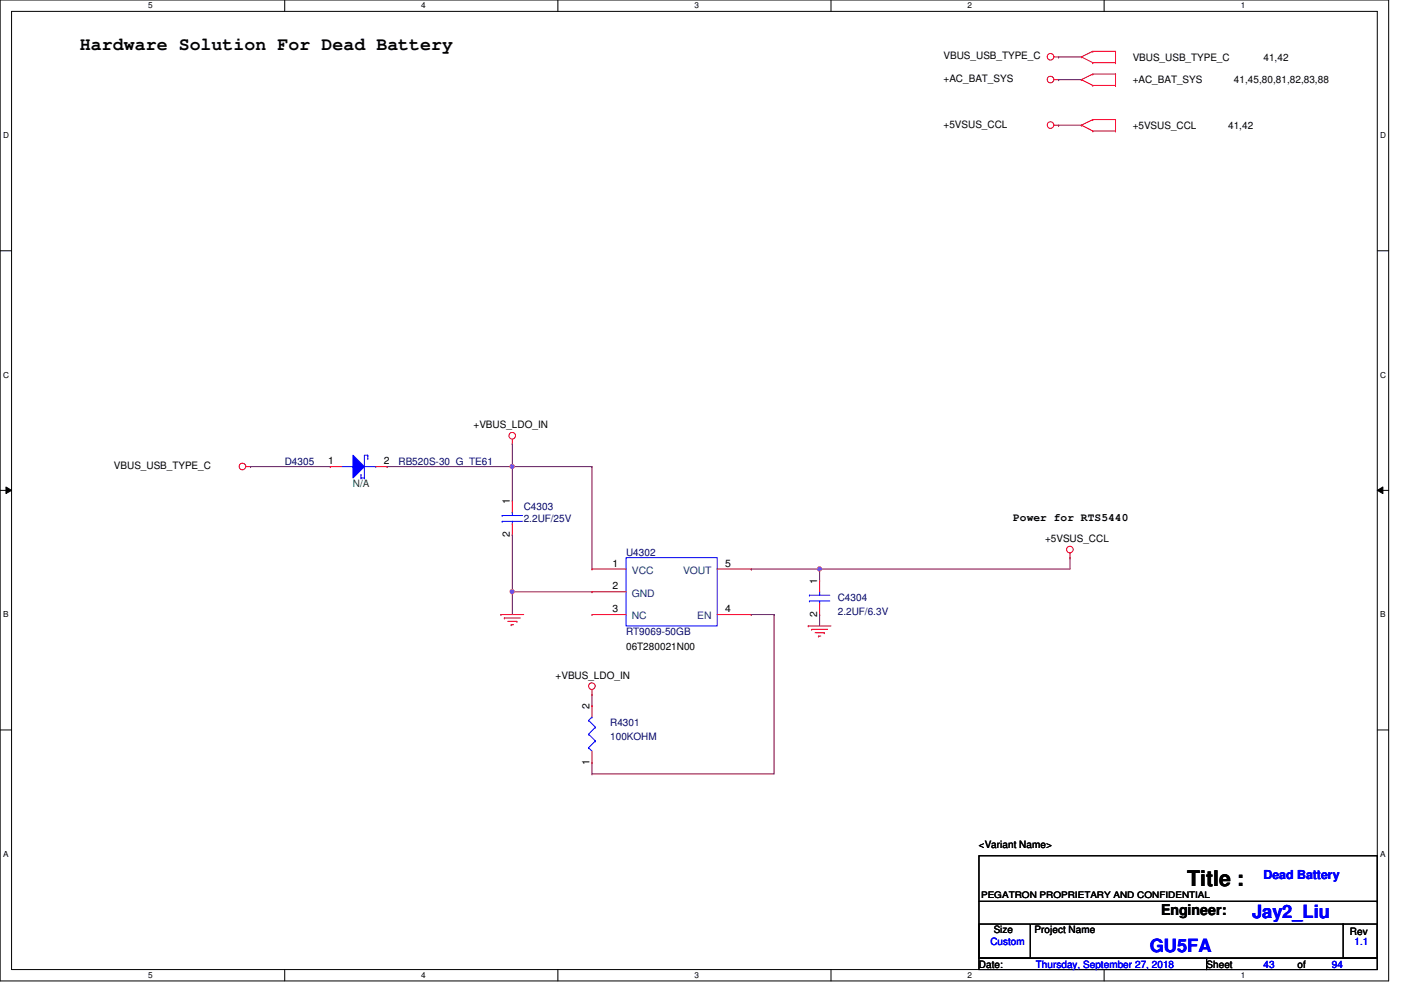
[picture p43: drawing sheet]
<svg xmlns="http://www.w3.org/2000/svg" width="297mm" height="210mm" viewBox="0 0 297 210" stroke-linecap="round" stroke-linejoin="round" font-family="sans-serif">
<defs><g id="words">
<text font-size="4.6" x="251.7" y="187.9">Title :</text>
<text font-size="3.9" x="16.9" y="10.5">Hardware Solution For Dead Battery</text>
<g font-size="3.9" fill="#00f">
<text x="265.5" y="194.6">Jay2_Liu</text>
<text x="243.8" y="201.9">GU5FA</text>
</g>
<text font-size="3.1" x="246.2" y="194">Engineer:</text>
<text font-size="2.6" fill="#00f" x="267.9" y="186.3">Dead Battery</text>
<text font-size="2.4" x="214.8" y="110.5">Power for RTS5440</text>
<g font-size="2.2">
<text x="200.1" y="12.6">VBUS_USB_TYPE_C</text>
<text x="200.1" y="17.4">+AC_BAT_SYS</text>
<text x="240.2" y="12.9">VBUS_USB_TYPE_C</text>
<text x="240.2" y="17.7">+AC_BAT_SYS</text>
<text x="261.6" y="17.7">41,45,80,81,82,83,88</text>
<text x="267.9" y="12.9">41,42</text>
<text x="200.1" y="27.1">+5VSUS_CCL</text>
<text x="240.2" y="27.3">+5VSUS_CCL</text>
<text x="260.4" y="27.3">41,42</text>
<text x="100.4" y="90.8">+VBUS_LDO_IN</text>
<text x="24.2" y="99.5">VBUS_USB_TYPE_C</text>
<text x="69.6" y="98.4">1</text>
<text x="81.4" y="98.4">2</text>
<text x="108.1" y="106.9" transform="rotate(-90 108.1 106.9)">1</text>
<text x="108.1" y="113.9" transform="rotate(-90 108.1 113.9)">2</text>
<text x="221.6" y="114.9">+5VSUS_CCL</text>
<text x="129.9" y="120.1">1</text>
<text x="129.9" y="125">2</text>
<text x="153.8" y="120.1">5</text>
<text x="173.3" y="123.8" transform="rotate(-90 173.3 123.8)">1</text>
<text x="129.9" y="129.8">3</text>
<text x="153.8" y="129.8">4</text>
<text x="173.3" y="130.8" transform="rotate(-90 173.3 130.8)">2</text>
<text x="132.8" y="137.8">06T280021N00</text>
<text x="117.8" y="143.9">+VBUS_LDO_IN</text>
<text x="125" y="150.3" transform="rotate(-90 125 150.3)">2</text>
<text x="125" y="162.2" transform="rotate(-90 125 162.2)">1</text>
<text x="207.6" y="179.8">&lt;Variant Name&gt;</text>
<text x="210.7" y="197.9">Size</text>
<text x="219.4" y="197.9">Project Name</text>
<text x="286.2" y="198.2">Rev</text>
<text x="207.6" y="205.1">Date:</text>
<text x="255.8" y="205.1">Sheet</text>
<text x="275.1" y="205.1">of</text>
</g>
<g font-size="2.2" fill="#000080">
<text x="60.4" y="98.5">D4305</text>
<text x="84.5" y="98.5">RB520S-30_G_TE61</text>
<text x="111" y="108.2">C4303</text>
<text x="111" y="110.6">2.2UF/25V</text>
<text x="132.8" y="117.8">U4302</text>
<text x="177.6" y="127.5">C4304</text>
<text x="177.6" y="130.3">2.2UF/6.3V</text>
<text x="132.8" y="134.7">RT9069-50GB</text>
<text x="129.4" y="154">R4301</text>
<text x="129.4" y="156.9">100KOHM</text>
</g>
<text font-size="2.2" fill="#008000" x="74.8" y="103.3">N/A</text>
<g font-size="2.2" fill="#004080">
<text x="134" y="121.7">VCC</text>
<text x="144.8" y="121.7">VOUT</text>
<text x="134" y="126.5">GND</text>
<text x="134" y="131.3">NC</text>
<text x="147.8" y="131.3">EN</text>
</g>
<g font-size="2.2" fill="#00f">
<text x="210" y="200.3">Custom</text>
<text x="287.2" y="200.3">1.1</text>
<text x="219.6" y="205.1">Thursday, September 27, 2018</text>
<text x="267.9" y="205.1">43</text>
<text x="282.4" y="205.1">94</text>
</g>
<text font-size="1.9" x="208" y="190.4">PEGATRON PROPRIETARY AND CONFIDENTIAL</text>
<g font-size="1.7">
<text x="31.4" y="1.8">5</text>
<text x="89.3" y="1.8">4</text>
<text x="147.2" y="1.8">3</text>
<text x="205.1" y="1.8">2</text>
<text x="263.1" y="1.8">1</text>
<text x=".7" y="29.3">D</text>
<text x="292.6" y="29.3">D</text>
<text x=".7" y="80.1">C</text>
<text x="292.6" y="80.1">C</text>
<text x=".7" y="130.9">B</text>
<text x="292.6" y="130.9">B</text>
<text x=".7" y="181.7">A</text>
<text x="292.6" y="181.7">A</text>
<text x="31.4" y="207.3">5</text>
<text x="89.3" y="207.3">4</text>
<text x="147.2" y="207.3">3</text>
<text x="205.1" y="207.3">2</text>
<text x="263.1" y="207.3">1</text>
</g>
</g></defs>
<path d="M0 0h294.4v208h-294.4zM2.5 2.4h289.5v203.2h-289.5z" fill="none" stroke="#000" stroke-width=".21"/>
<g fill="#fff">
<path d="M31.4 .3h.9v1.9h-.9z"/>
<path d="M31.4 205.8h.9v1.9h-.9z"/>
</g>
<path d="M60.4 0v2.4M60.4 205.6v2.4" fill="none" stroke="#000" stroke-width=".21"/>
<g fill="#fff">
<path d="M89.3 .3h1v1.9h-1z"/>
<path d="M89.3 205.8h1v1.9h-1z"/>
</g>
<path d="M118.3 0v2.4M118.3 205.6v2.4" fill="none" stroke="#000" stroke-width=".21"/>
<g fill="#fff">
<path d="M147.2 .3h1v1.9h-1z"/>
<path d="M147.2 205.8h1v1.9h-1z"/>
</g>
<path d="M176.2 0v2.4M176.2 205.6v2.4" fill="none" stroke="#000" stroke-width=".21"/>
<g fill="#fff">
<path d="M205.1 .3h1v1.9h-1z"/>
<path d="M205.1 205.8h1v1.9h-1z"/>
</g>
<path d="M234.1 0v2.4M234.1 205.6v2.4" fill="none" stroke="#000" stroke-width=".21"/>
<g fill="#fff">
<path d="M263.1 .3h.9v1.9h-.9z"/>
<path d="M263.1 205.8h.9v1.9h-.9z"/>
<path d="M.7 27.8h1.2v1.9h-1.2z"/>
<path d="M292.6 27.8h1.3v1.9h-1.3z"/>
<path d="M.7 78.5h1.2v1.9h-1.2z"/>
<path d="M292.6 78.5h1.3v1.9h-1.3z"/>
</g>
<path d="M0 53.2h2.5M292 53.2h2.4" fill="none" stroke="#000" stroke-width=".21"/>
<g fill="#fff">
<path d="M.7 129.3h1.1v1.9h-1.1z"/>
<path d="M292.6 129.3h1.2v1.9h-1.2z"/>
</g>
<path d="M0 104h2.5M1.3 103.3l1.2 .7-1.2 .6zM292 104l1.2-.7v1.3zM292 104h2.4" fill="none" stroke="#000" stroke-width=".21"/>
<path d="M1.3 103.3l1.2 .7-1.2 .6zM292 104l1.2-.7v1.3z" fill="#000"/>
<g fill="#fff">
<path d="M.7 180.1h1.1v1.9h-1.1z"/>
<path d="M292.6 180.1h1.2v1.9h-1.2z"/>
</g>
<path d="M0 154.8h2.5M292 154.8h2.4M207.6 181.4h84.4v21.8h-84.4zM207.6 195.9h10.8v7.3h-10.8zM207.6 191.1h84.4M218.6 195.9h66.2M284.8 195.9h7.2v7.3h-7.2zM284.8 195.9h.1M292 191.1h.1M207.6 203.2h48.2v2.4h-48.2zM255.8 203.2h36.2v2.4h-36.2z" fill="none" stroke="#000" stroke-width=".21"/>
<g fill="none" stroke="#f00" stroke-width=".21">
<path d="M223.5 12.1h.9M223.5 16.9h.9M224.4 12.1h.1M224.4 16.9h.1M229.3 12.1h.1M229.3 16.9h.1M229.3 12.1l2.4 1.2M229.3 16.9l2.4 1.2M231.7 10.9h.1M231.7 13.3h.1M231.7 15.7h.1M231.7 18.1h.1"/>
<path d="M231.7 10.9h4.8M231.7 10.9l-2.4 1.2M231.7 13.3h4.8M231.7 15.7h4.8M231.7 15.7l-2.4 1.2M231.7 18.1h4.8M236.5 13.3h.1M236.5 10.9h.1M236.5 18.1h.1M236.5 15.7h.1M236.5 10.9v2.4M236.5 15.7v2.4"/>
<path d="M223.5 26.5h.9M224.4 26.5h.1M229.3 26.5h.1M229.3 26.5l2.4 1.3M231.7 25.4h.1M231.7 27.8h.1M231.7 25.4h4.8M231.7 25.4l-2.4 1.1M231.7 27.8h4.8M236.5 27.8h.1M236.5 25.4h.1M236.5 25.4v2.4"/>
<path d="M52.2 98.9h.9M53.1 98.9h.1M108.6 94.1h.1M108.6 93.1v1M108.6 106.2h.1M108.6 113.4h.1M108.6 106.2v2.4M108.6 111v2.4M226.9 118.2h.1M226.9 117.3v.9M106.2 130.3h.1M106.2 130.3h4.8"/>
<path d="M106.9 131h.1M106.9 131h3.4M107.6 131.7h2M108.4 132.5h.1M108.4 132.5h.5M109.6 131.7h.1M171.4 132.7h.1M171.4 132.7h4.8M172.1 133.4h.1M172.1 133.4h3.4M172.8 134.2h1.9M173.5 134.9h.1"/>
<path d="M173.5 134.9h.5M174.7 134.2h.1M125.5 147.2h.1M125.5 146.2v1"/>
<circle cx="222.7" cy="16.9" r=".7"/>
<circle cx="222.7" cy="12" r=".7"/>
<circle cx="222.7" cy="26.5" r=".7"/>
<circle cx="51.4" cy="98.9" r=".7"/>
<circle cx="108.6" cy="92.4" r=".7"/>
<circle cx="226.8" cy="116.5" r=".7"/>
<circle cx="125.5" cy="145.5" r=".7"/>
</g>
<g fill="none" stroke="#00f" stroke-width=".21">
<path d="M72.4 98.9h2.4M74.8 98.9h.1M77.3 98.9h2.4M78 97.2h.1M78 96.5h.1M78 96.5v.7M78 96.5h-.7v4.8M79.7 98.9h.1M76.5 101.3h.1M76.5 100.6h.1M76.5 101.3h.8M76.5 100.6v.7"/>
<path d="M77.3 101.3h.1M106.5 109.3h.1M106.5 110.5h.1M106.5 109.3h4.3M106.5 110.5h4.3M108.6 108.6h.1M108.6 111h.1M108.6 108.6v.7M108.6 110.5v.5"/>
</g>
<path d="M74.8 96.5l2.5 2.4-2.5 2.4z" fill="#00f"/>
<g fill="none" stroke="#00f" stroke-width=".21">
<path d="M74.8 96.5l2.5 2.4-2.5 2.4zM132.8 118.2h19.3v14.5h-19.3zM171.6 126.2h.1M171.6 127.4h.1M171.6 126.2h4.3M171.6 127.4h4.3M173.8 125.5h.1M173.8 127.9h.1M173.8 125.5v.7M173.8 127.4v.5M124.8 152.7h.1M124.8 158.5h.1"/>
<path d="M124.8 155.7h.1M124.8 152.7l1.4 1.5M124.8 158.5l.7 .8M124.8 155.7l1.4 1.4M125.5 152h.1M125.5 152l-.7 .7M126.2 154.2h.1M126.2 157.1h.1M126.2 154.2l-1.4 1.5M126.2 157.1l-1.4 1.4"/>
</g>
<g fill="none" stroke="#f00" stroke-width=".21">
<path d="M70 98.9h.1M70 98.9h2.4M79.7 98.9h2.4M82.1 98.9h.1M125.5 120.6h.1M125.5 125.5h.1M125.5 130.3h.1M125.5 120.6h7.3M125.5 125.5h7.3M125.5 130.3h7.3M152.1 120.6h7.2M152.1 130.3h7.2"/>
<path d="M159.3 130.3h.1M159.3 120.6h.1M173.8 123.1h.1M173.8 130.3h.1M173.8 123.1v2.4M173.8 127.9v2.4M125.5 149.6h.1M125.5 149.6v2.4M125.5 159.3v2.4M125.5 161.7h.1"/>
</g>
<path d="M173.8 120.6h.1M173.8 120.6h53.1" fill="none" stroke="#800040" stroke-width=".21"/>
<circle cx="173.7" cy="120.6" r=".45" fill="#f0f"/>
<circle cx="173.7" cy="120.6" r=".45" fill="none" stroke="#f0f" stroke-width=".21"/>
<g fill="none" stroke="#800040" stroke-width=".21">
<path d="M224.4 16.9h.1M224.4 12.1h.1M224.4 16.9h4.9M224.4 12.1h4.9M224.4 26.5h.1M224.4 26.5h4.9M108.6 98.9h.1M108.6 98.9v7.3M108.6 98.9h16.9M108.6 125.5h.1M108.6 125.5v4.8M173.8 120.6h.1"/>
<path d="M173.8 130.3h.1M173.8 120.6v2.5M173.8 130.3v2.4"/>
</g>
<circle cx="108.6" cy="98.9" r=".45" fill="#f0f"/>
<circle cx="108.6" cy="98.9" r=".45" fill="none" stroke="#f0f" stroke-width=".21"/>
<path d="M108.6 125.5h.1M108.6 125.5h16.9" fill="none" stroke="#800040" stroke-width=".21"/>
<circle cx="108.6" cy="125.4" r=".45" fill="#f0f"/>
<circle cx="108.6" cy="125.4" r=".45" fill="none" stroke="#f0f" stroke-width=".21"/>
<g fill="none" stroke="#800040" stroke-width=".21">
<path d="M53.1 98.9h.1M53.1 98.9h16.9M82.1 98.9h.1M108.6 94.1h.1M108.6 94.1v4.8h-26.5M125.5 98.9h.1M125.5 98.9v21.7M108.6 113.4h.1M108.6 113.4v12.1M226.9 118.2h.1M226.9 118.2v2.4M159.3 130.3h.1"/>
<path d="M159.3 120.6h.1M159.3 130.3h4.8M159.3 120.6h14.5M164.1 130.3h.1M164.1 130.3v33.8h-38.6M125.5 147.2h.1M125.5 147.2v2.4M125.5 161.7h.1M125.5 164.1h.1M125.5 161.7v2.4"/>
</g>
<circle cx="173.7" cy="120.6" r=".45" fill="#f0f"/>
<circle cx="173.7" cy="120.6" r=".45" fill="none" stroke="#f0f" stroke-width=".21"/>
<circle cx="108.6" cy="98.9" r=".45" fill="#f0f"/>
<circle cx="108.6" cy="98.9" r=".45" fill="none" stroke="#f0f" stroke-width=".21"/>
<circle cx="108.6" cy="125.4" r=".45" fill="#f0f"/>
<circle cx="108.6" cy="125.4" r=".45" fill="none" stroke="#f0f" stroke-width=".21"/>
<use href="#words"/>
</svg>
